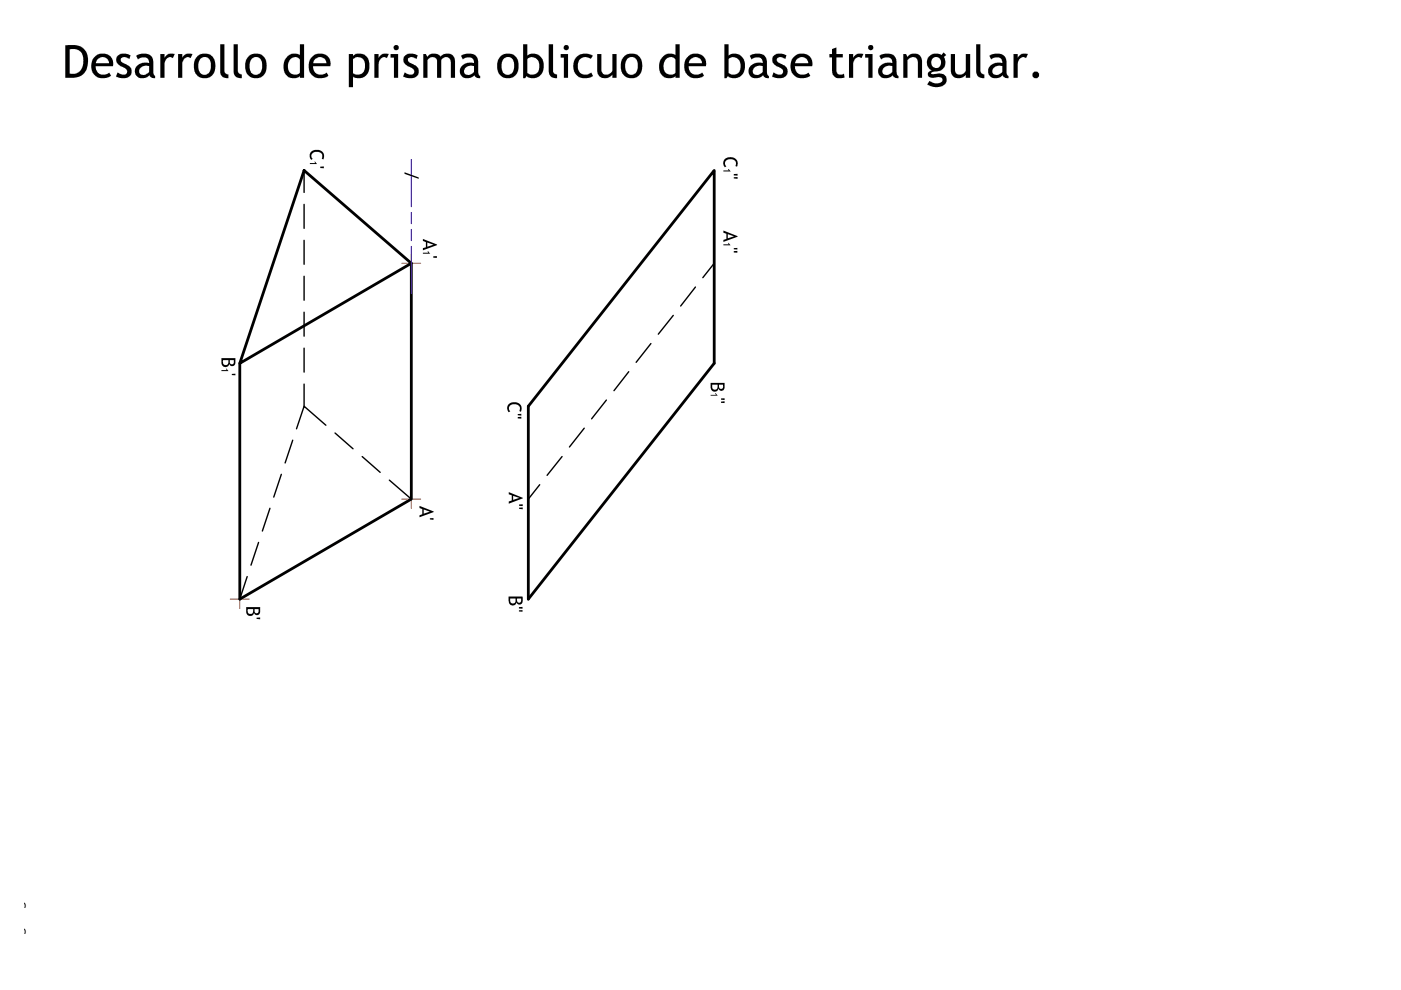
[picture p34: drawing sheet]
<svg xmlns="http://www.w3.org/2000/svg" width="297mm" height="210mm" viewBox="0 0 297 210" stroke-linecap="round" stroke-linejoin="round" font-family="sans-serif">
<defs><g id="words">
<text font-size="2.9" x="4.7" y="207.4" transform="rotate(-90 4.7 207.4)">www.ingverger.com.ar</text>
</g></defs>
<g fill="#000">
<path d="M24.9 11.8l.9-.4 1.3 .1 .6 .2-.4 .8a1.09 1.09 0 0 0-1.7 .1l.4 .7 1.1 .5a1.47 1.47 0 0 1 .7 1.9 1.47 1.47 0 0 1-1.8 .9l-.7-.1-.7-.3 .3-.8 .2 .1a1.28 1.28 0 0 0 1.8-.1 1.09 1.09 0 0 0-.9-1.2l-.6-.3a1.34 1.34 0 0 1-.5-2.1zM34 11.5h.9v.8a1.65 1.65 0 0 1 2.1-.8l-.3 .8a1.22 1.22 0 0 0-1.3 .1 1.22 1.22 0 0 0-.5 1.2v2.9h-.9zM37.8 11.5h.9v.8a1.65 1.65 0 0 1 2.1-.8l-.4 .8a1.21 1.21 0 0 0-1.3 .1 1.21 1.21 0 0 0-.4 1.2v2.9h-.9zM46.7 9.4h.9v5.5a.75 .75 0 0 0 .8 .9v.8h-.2a1.35 1.35 0 0 1-1.5-1.5zM49.5 9.4h.9v5.5a.8 .8 0 0 0 .9 .9v.8l-.6-.1a1.32 1.32 0 0 1-1.2-1.4zM79.4 11.5h.9v.8v-.1a1.58 1.58 0 0 1 2.1-.7l-.4 .8a1.22 1.22 0 0 0-1.3 .1 1.22 1.22 0 0 0-.4 1.2v2.9h-.9zM85.9 11.8l.8-.4 1.2 .1 .7 .2-.4 .8a1.1 1.1 0 0 0-1.7 .1v.4l.3 .3 1.2 .5a1.48 1.48 0 0 1 .7 1.9 1.48 1.48 0 0 1-1.8 .9l-.8-.1-.6-.3 .3-.8 .2 .1a1.28 1.28 0 0 0 1.8-.1 1.09 1.09 0 0 0-1-1.2l-.3-.2a1.39 1.39 0 0 1-.6-2.2zM89.7 11.5h.6l.3 .6a1.82 1.82 0 0 1 2.8 0 1.66 1.66 0 0 1 2-.7 1.66 1.66 0 0 1 1.1 1.7v3.4h-.9v-3.2a1.06 1.06 0 0 0-.8-1.2 1.06 1.06 0 0 0-1.2 .7v3.7h-.9v-3.6a1.09 1.09 0 0 0-1-.8 1.09 1.09 0 0 0-1.1 .7v3.7h-.9zM116.3 9.4h1v5.5a.75 .75 0 0 0 .8 .9v.8h-.2a1.39 1.39 0 0 1-1.6-1.5zM122.3 12l.8-.5 1.4-.1 1.2 .4-.4 .7-.3-.2a1.71 1.71 0 0 0-2 .2 1.71 1.71 0 0 0-.5 1.8l.1 .4a1.66 1.66 0 0 0 2.7 .7l.4 .7-1.2 .5-1.6-.2-.8-.6-.5-1-.1-1 .3-1.2zM126.6 11.5h.9v3.2a1.16 1.16 0 0 0 1 1.2 1.16 1.16 0 0 0 1.3-.9v-3.5h.9v5h-.9v-.7l-.1 .2a1.71 1.71 0 0 1-2 .5 1.71 1.71 0 0 1-1.1-1.7zM164.1 11.8l.8-.4 1.2 .1 .7 .2-.4 .8a1.04 1.04 0 0 0-1.7 .1l.3 .6 1.2 .6a1.49 1.49 0 0 1 .7 1.9 1.49 1.49 0 0 1-1.9 .9l-1.3-.4 .3-.8 .2 .1a1.28 1.28 0 0 0 1.8-.1 .98 .98 0 0 0-.9-1.2l-.6-.2a1.42 1.42 0 0 1-.4-2.2z"/>
<path d="M176.4 10.4l.9-.3v1.4h1.4v.7h-1.4v2.5a.98 .98 0 0 0 .5 1.1 .98 .98 0 0 0 1.1-.2l.2 .9-.7 .1a1.54 1.54 0 0 1-2-1.6v-2.8h-.5v-.7h.5zM180 11.5h.9v.8a1.65 1.65 0 0 1 2.1-.8l-.3 .8a1.22 1.22 0 0 0-1.3 .1 1.22 1.22 0 0 0-.5 1.2v2.9h-.9zM191.5 11.5h.6l.3 .6a1.7 1.7 0 0 1 2.1-.7 1.7 1.7 0 0 1 1 2v3.1h-.9v-2.9a1.15 1.15 0 0 0-.6-1.5 1.15 1.15 0 0 0-1.5 .5l-.1 .1v3.8h-.9zM201.6 11.5h.9v3.2a1.16 1.16 0 0 0 1 1.2 1.16 1.16 0 0 0 1.3-.9v-3.5h.9v5h-.9v-.7l-.1 .1a1.72 1.72 0 0 1-2 .6 1.72 1.72 0 0 1-1.1-1.7zM207 9.4h.9v5.6l.3 .6 .5 .2v.8l-.6-.1a1.32 1.32 0 0 1-1.1-1.4zM214.9 11.5h.9v.8a1.65 1.65 0 0 1 2.1-.8l-.3 .8a1.22 1.22 0 0 0-1.4 .1 1.22 1.22 0 0 0-.4 1.2v2.9h-.9zM65.7 34.6h1.1l-.2-.3h.2l.4 .5h-1.5zM67.9 35.3h.8v.4l-.8-.1zM66 32.2l.8-.4h.8l.5 .2 .4 .4 .2 .4-.1 1-.4-.2 .1-.8-.3-.4-.5-.2h-.7l-.7 .5-.1 .6 .3 .4-.3 .2-.3-.6v-.6zM85.8 36.5l3 1.1v.3l-3-1zM153.4 36.1h1.1l-.2-.3h.3l.3 .6h-1.5zM155.6 36.9h.8v.3h-.8z"/>
<path d="M155.6 37.6l.8-.1v.4l-.8-.1zM153.6 33.8l.8-.5h.9l.4 .2 .5 .4 .2 .4-.1 1-.4-.1 .1-.3-.1-.8-.4-.2-.6-.2-.7 .2-.4 .2-.1 .7 .3 .4-.3 .3-.4-.8 .1-.5zM89.7 53.6h1.1l-.2-.3h.2l.4 .5h-1.5zM91.9 54.3h.7v.4l-.7-.1zM153.4 51.8h1.1l-.2-.3h.2l.4 .5h-1.5zM155.6 52.6h.7v.3h-.7zM155.6 53.2h.7v.4l-.7-.1zM46.9 78.5h1.2l-.2-.3h.2l.3 .5h-1.5zM49.1 79.3l.8-.1v.4l-.8-.1zM109.8 87.8l.7-.1v.4l-.7-.1zM109.8 88.4h.7v.4l-.7-.1zM107.7 85.8l1-.5 1.2 .2 .6 .6 .1 .5-.2 .7-.3-.1 .1-.8-.3-.5-1.2-.2-.5 .2-.3 .4 .1 .6 .2 .3-.3 .2-.4-.7z"/>
<path d="M150.7 83.7h1.1l-.2-.3h.2l.3 .5h-1.4zM152.9 84.5l.7-.1v.4l-.7-.1zM152.9 85.2l.7-.1v.4l-.7-.1zM91.1 109.9l.8-.1v.4l-.8-.1zM110.1 107l.7-.1v.4h-.7zM110.1 107.6h.7v.4l-.7-.1zM54.4 131l.8-.1v.4l-.8-.1zM110 128.7h.8v.4l-.8-.1zM110 129.4h.8v.3h-.8z"/>
<path d="M13.8 9.6h2.2l.8 .2 .9 .5 .7 1 .3 1.1-.3 2.1-.5 1-.9 .7-1.3 .3h-1.9zM14.8 10.4v5.2h1.4l.8-.6 .4-.7 .3-1.4-.2-1.2-.4-.7-.6-.4-.6-.2z"/>
<path d="M20.2 11.9l1.1-.5 1.4 .1 .8 .6 .5 1.2-.1 .7h-3.6v.4a1.67 1.67 0 0 0 1.1 1.4 1.67 1.67 0 0 0 1.8-.4l.3 .6-1 .5h-1.5l-1-.6-.5-.9-.2-1.3 .3-.9zM20.9 12.4l-.4 .4-.2 .6h2.8a1.37 1.37 0 0 0-.8-1.2 1.37 1.37 0 0 0-1.4 .2z"/>
<path d="M28.9 11.8l1.2-.4h1a1.72 1.72 0 0 1 1.4 2v2.1l.4 .6v.5a1.07 1.07 0 0 1-1.2-.7 1.69 1.69 0 0 1-2 .7 1.69 1.69 0 0 1-1.1-1.8 2.4 2.4 0 0 1 3-1.4 1.25 1.25 0 0 0-.7-1.2 1.25 1.25 0 0 0-1.3 .1l-.3 .3zM29.8 14.3a.9 .9 0 0 0-.1 1.3 .9 .9 0 0 0 1.3 .1l.6-.5v-1.2h-.4a1.57 1.57 0 0 0-1.4 .3z"/>
<path d="M41.7 12.1l.4-.4 .9-.3 1.3 .1 .8 .6 .5 .8 .1 1.3-.2 1-.7 1-1 .4h-.8l-.8-.3-.7-.6-.4-1v-1.2l.2-.7zM42.5 12.4l-.5 1.2 .2 1.3a1.3 1.3 0 0 0 1.5 .9 1.3 1.3 0 0 0 1-1.5l-.1-1.2a1.25 1.25 0 0 0-2.1-.7z"/>
<path d="M52.5 12.1l.4-.3 .9-.4 1.4 .1 .8 .6 .4 .8 .1 1.6-.2 .9-.6 .8-1 .4h-.9l-.7-.3-.7-.6-.4-1.2v-1.1zM53.4 12.4l-.4 .9v1.3a1.32 1.32 0 0 0 1.4 1.3 1.32 1.32 0 0 0 1.2-1.6l-.1-.9a1.29 1.29 0 0 0-.7-1.2 1.29 1.29 0 0 0-1.4 .2z"/>
<path d="M60.7 12.2l.7-.6 .6-.2h1l.6 .3v-2.3h.9v7.1h-.9v-.4l-.8 .4-.7 .1a2.51 2.51 0 0 1-1.7-3.8zM61.6 12.5l-.5 .9v1.3a1.47 1.47 0 0 0 2.5 .7v-2.8a1.29 1.29 0 0 0-2-.1z"/>
<path d="M66.1 12.1l.4-.4 .7-.3h1.3l1.1 .6 .4 .7 .1 .7-.1 .6h-3.6v.3a1.7 1.7 0 0 0 1.1 1.5 1.7 1.7 0 0 0 1.8-.4l.3 .6-.6 .4-.7 .2-1.2-.1-1.1-.7-.5-.9-.1-1.3 .2-.7zM66.8 12.6l-.4 .8h2.8a1.4 1.4 0 0 0-.9-1.2 1.4 1.4 0 0 0-1.5 .4z"/>
<path d="M74 11.5h.8v.4a2.12 2.12 0 0 1 2.5-.2 2.12 2.12 0 0 1 1 2.2l-.1 1.2-.5 .8-.6 .5-.7 .2-1-.1-.6-.3v2.3h-.8zM74.9 12.4l-.1 3.1a1.58 1.58 0 0 0 1.9 .1 1.58 1.58 0 0 0 .7-1.8v-.1a1.5 1.5 0 0 0-.8-1.4 1.5 1.5 0 0 0-1.7 .1z"/>
<path d="M83.4 10.1a.6 .6 0 0 1 1.2 0 .6 .6 0 0 1-1.2 0zM82.8 11.5h1.6v5h-.9v-4.3h-.7z"/>
<path d="M97.7 11.8l1.2-.4h1.2l.8 .4 .5 1.1v2.5l.1 .4 .3 .4v.4a1.08 1.08 0 0 1-1.2-.7 1.68 1.68 0 0 1-2.1 .6 1.68 1.68 0 0 1-1-1.9l.3-.5 .7-.6 .9-.2h.8a.25 .25 0 0 0 .3-.1 .25 .25 0 0 0 0-.3 1.37 1.37 0 0 0-2.3-.3zM98.7 14.3a.91 .91 0 0 0-.2 1.3 .91 .91 0 0 0 1.3 .2l.7-.5v-1.3l-.8-.1z"/>
<path d="M106 12.1l.3-.3 1-.4 1.3 .1 .8 .6 .5 .8v1.6l-.2 .9-.6 .8-1 .4h-.8l-.8-.3-.7-.6-.3-.9-.1-1.4zM106.8 12.4l-.4 .9v1.2a1.29 1.29 0 0 0 1.3 1.4 1.29 1.29 0 0 0 1.3-1.4v-1.1a1.29 1.29 0 0 0-.8-1.2 1.29 1.29 0 0 0-1.4 .2z"/>
<path d="M110.9 9.4h.9v2.4a2.26 2.26 0 0 1 2.6 0 2.26 2.26 0 0 1 .9 2.5l-.2 .8-.5 .8-.6 .5-1 .2a1.61 1.61 0 0 1-1.3-.5l-.4 .5h-.4zM112 12.3l-.2 .2v2.9a1.56 1.56 0 0 0 1.9 .2 1.56 1.56 0 0 0 .6-1.8v-.1a1.55 1.55 0 0 0-2.3-1.4z"/>
<path d="M119.5 10.1a.55 .55 0 0 1 1.1 0 .55 .55 0 0 1-1.1 0zM118.9 11.5h1.5v5h-.9v-4.3h-.6z"/>
<path d="M132.2 12.1l.4-.4 .9-.3h1.1l1 .7 .5 .8 .1 1.3-.2 1-.7 1-1 .4h-.8l-.8-.3-.7-.6-.4-1.2v-1l.2-.7zM133.1 12.4l-.6 1.2 .1 1.1a1.31 1.31 0 0 0 1.5 1.1 1.31 1.31 0 0 0 1.1-1.5l-.1-1.2a1.25 1.25 0 0 0-2-.7z"/>
<path d="M140.4 12.2l.1-.1a2 2 0 0 1 2.7-.4v-2.3h.9v7.1h-.9v-.4l-.5 .4-.6 .1a2.33 2.33 0 0 1-2.3-3.1zM141.1 12.6l-.4 .9v.9a1.49 1.49 0 0 0 .9 1.3 1.49 1.49 0 0 0 1.6-.3v-2.8a1.31 1.31 0 0 0-2.1 0z"/>
<path d="M145.7 12.1l.9-.6 1.4-.1 1 .4 .7 1.2-.1 1h-3.6l.1 .4a1.67 1.67 0 0 0 1 1.4 1.67 1.67 0 0 0 1.8-.4l.4 .6-.7 .4-.7 .2-1.2-.1-1-.7-.5-.9-.1-1.3 .1-.7zM146.4 12.6l-.3 .8h2.7a1.4 1.4 0 0 0-.9-1.2 1.4 1.4 0 0 0-1.5 .4z"/>
<path d="M153.6 9.4h.9v2.4a2.26 2.26 0 0 1 2.6 0 2.26 2.26 0 0 1 .8 2.5l-.2 .9-.4 .7-.6 .5-1 .2a1.61 1.61 0 0 1-1.4-.5l-.3 .5h-.4zM154.5 12.5v2.9a1.56 1.56 0 0 0 1.9 .2 1.56 1.56 0 0 0 .6-1.8v-.1a1.52 1.52 0 0 0-.9-1.4 1.52 1.52 0 0 0-1.6 .2z"/>
<path d="M159 11.8l1.1-.4 1.4 .1 .6 .3 .5 1.1v2.5l.1 .4 .3 .4v.4a1.08 1.08 0 0 1-1.2-.7 1.7 1.7 0 0 1-2 .6 1.7 1.7 0 0 1-1.1-1.7l.1-.1a2.39 2.39 0 0 1 2.9-1.3 1.25 1.25 0 0 0-.7-1.2 1.25 1.25 0 0 0-1.3 .1l-.4 .3zM159.9 14.3a.91 .91 0 0 0-.1 1.3 .91 .91 0 0 0 1.2 .2l.7-.6v-1.2l-.8-.1z"/>
<path d="M168.2 12.1l.9-.6 1.4-.1 1 .4 .5 .6 .2 .6v1h-3.7l.1 .3a1.66 1.66 0 0 0 1 1.5 1.66 1.66 0 0 0 1.8-.4l.4 .6-1.1 .5h-1.5l-.9-.6-.4-.6-.3-1 .1-1.2zM169 12.5l-.4 .9h2.8a1.37 1.37 0 0 0-.9-1.2 1.37 1.37 0 0 0-1.5 .3z"/>
<path d="M184.1 10.1a.54 .54 0 0 1 1 0 .54 .54 0 0 1-1 0zM183.4 11.5h1.6v5h-.9v-4.3h-.7z"/>
<path d="M186.4 11.8l1.2-.4h1.2l.8 .4 .4 .8 .1 2.7 .1 .5 .3 .4v.4a1.08 1.08 0 0 1-1.2-.7l-.5 .4-.7 .3a1.61 1.61 0 0 1-1.9-1.4 1.61 1.61 0 0 1 1.4-1.8l1.3-.1a.25 .25 0 0 0 .3-.1 .25 .25 0 0 0-.1-.3 1.37 1.37 0 0 0-2.2-.3zM187.4 14.3a.91 .91 0 0 0-.2 1.3 .91 .91 0 0 0 1.3 .2l.7-.5v-1.3l-.8-.1z"/>
<path d="M196.9 12l.2-.2a2.17 2.17 0 0 1 2.5-.1l.5-.6 .5 .6-.5 .4 .3 .8a1.86 1.86 0 0 1-1.7 2.2l-.9 .1a.3 .3 0 0 0-.3 .1 .3 .3 0 0 0 0 .4l1.6-.1a1.42 1.42 0 0 1 1.6 1.4 1.42 1.42 0 0 1-1.5 1.4h-1.2l-1.4-.5 .5-.7 1.3 .5a.99 .99 0 0 0 1.4-1 1.96 1.96 0 0 0-2-.2 .82 .82 0 0 1-1.1-.6 .82 .82 0 0 1 .9-1l-.8-.6a1.97 1.97 0 0 1 .1-2.3zM197.7 12.4a1.14 1.14 0 0 0 0 1.6 1.14 1.14 0 0 0 1.6 0 1.14 1.14 0 0 0 0-1.5 1.14 1.14 0 0 0-1.6-.1z"/>
<path d="M209.8 11.8l.6-.3 1.1-.1a1.74 1.74 0 0 1 1.9 2v2.1l.4 .7v.4a1.08 1.08 0 0 1-1.2-.7 1.7 1.7 0 0 1-2 .6 1.7 1.7 0 0 1-1.1-1.7l.3-.7 .6-.5 .7-.3h.9a.26 .26 0 0 0 .4 .1 .26 .26 0 0 0 .1-.4 1.21 1.21 0 0 0-1.8-.7l-.6 .3zM210.7 14.3a.91 .91 0 0 0-.1 1.3 .91 .91 0 0 0 1.2 .2l.7-.6v-1.2h-.4a1.57 1.57 0 0 0-1.4 .3z"/>
<path d="M89.7 50.7l3 1.1v.2l-3 1.1v-.5l.6-.2v-1.1l-.6-.2zM90.6 51.4v.9l1.3-.4z"/>
<path d="M153.4 48.9l3 1.2v.1l-3 1.1v-.4l.6-.2v-1.1l-.6-.3zM154.3 49.6v.9l1.3-.4z"/>
<path d="M46.9 75.9h3v1.3l-.3 .3-.6 .1-.4-.4-.4 .6h-.7l-.5-.6zM48.7 76.4l.1 .6 .2 .2h.4l.2-.3v-.5zM47.3 76.4v.6l.2 .3 .5 .1 .3-.2 .1-.8z"/>
<path d="M150.7 81.2h2.9v1.2l-.3 .4-.5 .1-.5-.5-.3 .6h-.8l-.5-.6zM152.4 81.6v.4a.48 .48 0 0 0 .7 .4 .48 .48 0 0 0 .2-.7v-.1zM151 81.6v.6l.2 .3 .5 .1 .4-.2v-.8z"/>
<path d="M88.9 107.3l3 1.1v.2l-3 1.1v-.5l.6-.2v-1.1l-.6-.2zM89.8 108v.9l1.3-.4z"/>
<path d="M107.9 104.3l3 1.3-3 1.2v-.5l.6-.2v-1.1l-.6-.2zM108.8 105.1v.9l1.3-.4z"/>
<path d="M52.2 128.7h3l-.1 1.3-.2 .3-.6 .1-.5-.5-.3 .6-.7 .1-.6-.6zM54 129.1v.6a.48 .48 0 0 0 .7 .3 .48 .48 0 0 0 .1-.7v-.2zM52.5 129.1v.7l.2 .3 .9-.1 .1-.9z"/>
<path d="M107.8 126.5h3l-.1 1.3-.6 .4-.3-.1-.3-.4-.4 .6h-.8l-.4-.5zM109.6 126.9l.1 .7 .2 .2 .4-.1 .2-.2v-.6zM108.2 126.9l.1 .9 .5 .2 .4-.3 .1-.8z"/>
<circle cx="219.6" cy="15.9" r=".71"/>
</g>
<path d="M85.2 55.8h4M87.2 53.8v4M85.2 105.8h4M87.2 103.8v4M48.8 127h4M50.8 125v4" fill="none" stroke="#ff3f00" stroke-width=".21"/>
<g fill="none" stroke="#000" stroke-width=".3">
<path d="M64.5 36.1v4.7M64.5 43.3v5.1M64.5 51v5M64.5 58.6v5.1M151.4 55.8l-2.4 3.1M64.5 66.2v5.1M64.5 73.8v5.1M133.3 78.8l-3.1 4M138 72.8l-3.1 4M142.7 66.9l-3.1 4M147.4 60.9l-3.1 4M62.1 93.3l-1.6 4.9"/>
<path d="M64.5 81.4v4.7M69.1 90.2l-4.6-4.1-1.6 4.8M71 91.8l3.8 3.4M76.8 96.8l3.8 3.3M119.2 96.8l-3.2 4M123.9 90.8l-3.2 4M128.6 84.8l-3.2 4M54.8 115l-1.6 4.8M57.2 107.8l-1.6 4.8M59.6 100.6l-1.6 4.8M82.6 101.8l4.6 4M114.4 102.8l-2.4 3"/>
<path d="M52.4 122.2l-1.6 4.8"/>
</g>
<path d="M64.5 36.1l22.7 19.7-36.4 21.2zM151.4 36.1v40.9l-39.4 50v-40.9zM87.2 55.8v50l-36.4 21.2v-50" fill="none" stroke="#000" stroke-width=".59"/>
<path d="M87.2 33.8v10M87.2 45v2.4M87.2 48.6v2.4M87.2 52.2v10.1" fill="none" stroke="#3f00ff" stroke-width=".21"/>
<use href="#words"/>
</svg>
